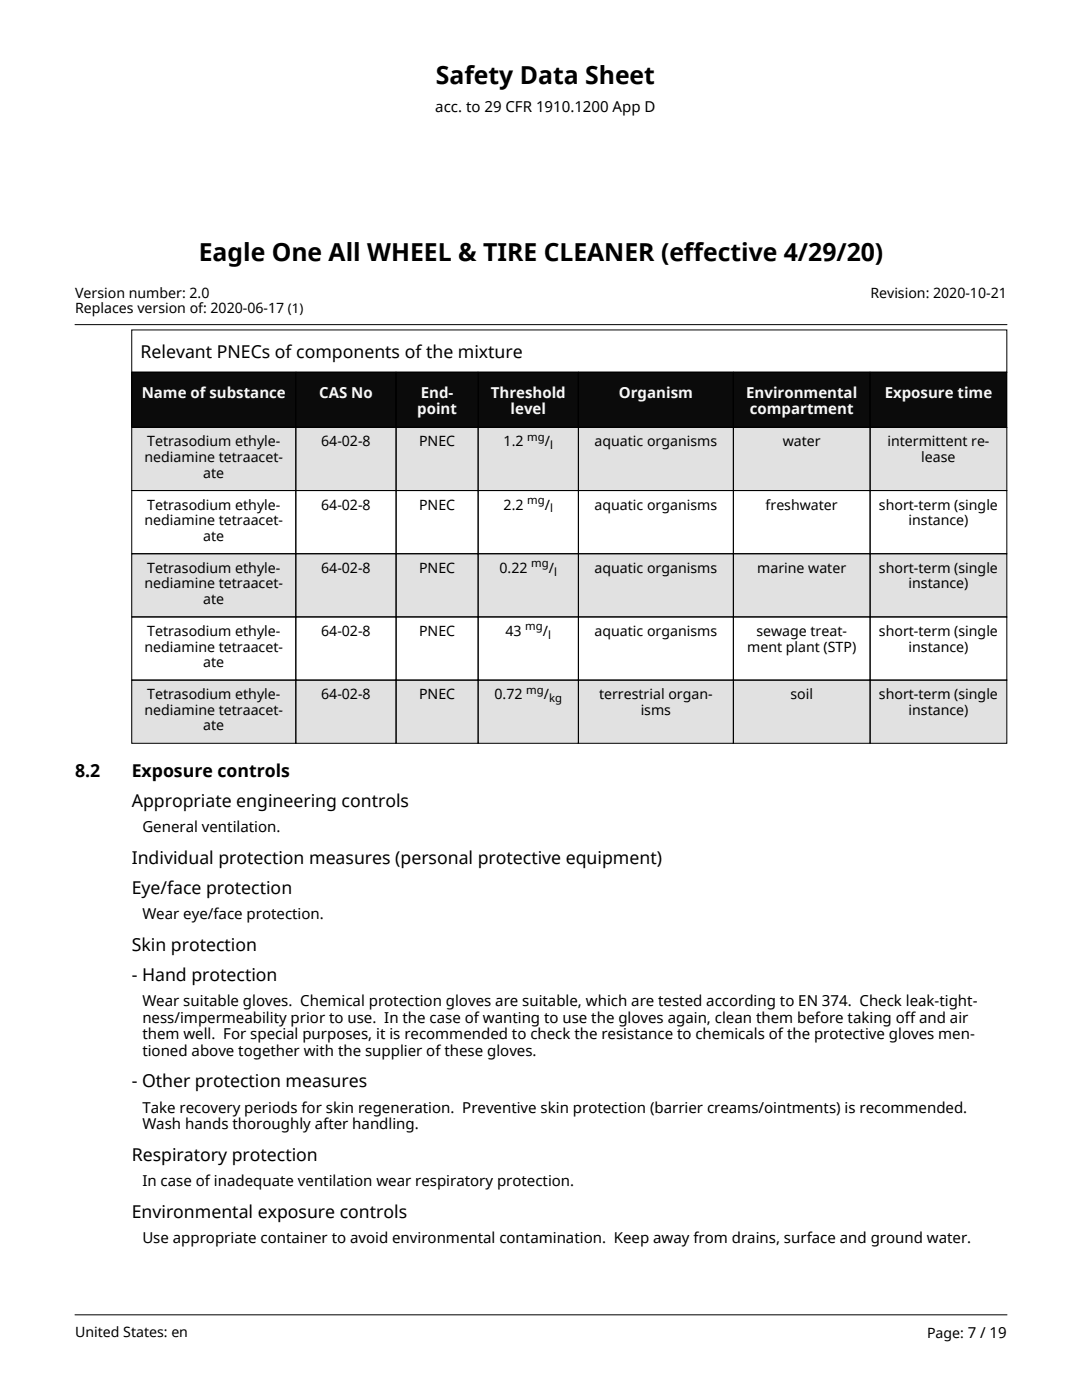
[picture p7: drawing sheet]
<svg xmlns="http://www.w3.org/2000/svg" width="216mm" height="279mm" viewBox="0 0 216 279" stroke-linecap="round" stroke-linejoin="round" font-family="sans-serif">
<defs><g id="words">
<g font-size="4.9">
<text x="87" y="16.8">Safety Data Sheet</text>
<text x="39.6" y="52.1">Eagle One All WHEEL &amp; TIRE CLEANER (effective 4/29/20)</text>
</g>
<g font-size="3.5">
<text x="28.1" y="71.5">Relevant PNECs of components of the mixture</text>
<text x="15" y="155">8.2</text>
<text x="26.3" y="155">Exposure controls</text>
<text x="26.3" y="161">Appropriate engineering controls</text>
<text x="26.3" y="172.4">Individual protection measures (personal protective equipment)</text>
<text x="26.3" y="178.4">Eye/face protection</text>
<text x="26.3" y="189.8">Skin protection</text>
<text x="26.3" y="195.7">- Hand protection</text>
<text x="26.3" y="217">- Other protection measures</text>
<text x="26.3" y="231.7">Respiratory protection</text>
<text x="26.3" y="243.1">Environmental exposure controls</text>
</g>
<g font-size="3">
<text x="86.9" y="22.3">acc. to 29 CFR 1910.1200 App D</text>
<text x="28.4" y="166.1">General ventilation.</text>
<text x="28.4" y="183.4">Wear eye/face protection.</text>
<text x="28.4" y="200.8">Wear suitable gloves. Chemical protection gloves are suitable, which are tested according to EN 374. Check leak-tight-</text>
<text x="28.4" y="204.1">ness/impermeability prior to use. In the case of wanting to use the gloves again, clean them before taking off and air</text>
<text x="28.4" y="207.4">them well. For special purposes, it is recommended to check the resistance to chemicals of the protective gloves men-</text>
<text x="28.4" y="210.7">tioned above together with the supplier of these gloves.</text>
<text x="28.4" y="222.1">Take recovery periods for skin regeneration. Preventive skin protection (barrier creams/ointments) is recommended.</text>
<text x="28.4" y="225.4">Wash hands thoroughly after handling.</text>
<text x="28.4" y="236.7">In case of inadequate ventilation wear respiratory protection.</text>
<text x="28.4" y="248.1">Use appropriate container to avoid environmental contamination. Keep away from drains, surface and ground water.</text>
</g>
<g font-size="3" fill="#f7f8fc">
<text x="28.3" y="79.4">Name of substance</text>
<text x="63.7" y="79.4">CAS No</text>
<text x="83.3" y="82.6">point</text>
<text x="84" y="79.4">End-</text>
<text x="97.9" y="79.4">Threshold</text>
<text x="101.9" y="82.6">level</text>
<text x="123.5" y="79.4">Organism</text>
<text x="148.9" y="79.4">Environmental</text>
<text x="149.6" y="82.6">compartment</text>
<text x="176.5" y="79.4">Exposure time</text>
</g>
<g font-size="2.8">
<text x="15" y="59.4">Version number: 2.0</text>
<text x="173.7" y="59.4">Revision: 2020-10-21</text>
<text x="15" y="62.5">Replaces version of: 2020-06-17 (1)</text>
<text x="29.4" y="89.1">Tetrasodium</text>
<text x="46.9" y="89.1">ethyle-</text>
<text x="64.1" y="89.1">64-02-8</text>
<text x="83.6" y="89.1">PNEC</text>
<text x="100.5" y="89.1">1.2</text>
<text x="108.7" y="89.1">/</text>
<text x="118.6" y="89.1">aquatic organisms</text>
<text x="156.2" y="89.1">water</text>
<text x="177.1" y="89.1">intermittent</text>
<text x="193.8" y="89.1">re-</text>
<text x="28.8" y="92.2">nediamine tetraacet-</text>
<text x="40.6" y="95.3">ate</text>
<text x="183.8" y="92.2">lease</text>
<text x="29.4" y="101.7">Tetrasodium ethyle-</text>
<text x="64.1" y="101.7">64-02-8</text>
<text x="83.6" y="101.7">PNEC</text>
<text x="100.5" y="101.7">2.2</text>
<text x="108.7" y="101.7">/</text>
<text x="118.6" y="101.7">aquatic organisms</text>
<text x="152.8" y="101.7">freshwater</text>
<text x="175.4" y="101.7">short-term (single</text>
<text x="28.8" y="104.8">nediamine tetraacet-</text>
<text x="40.6" y="107.9">ate</text>
<text x="181.3" y="104.8">instance)</text>
<text x="28.8" y="117.4">nediamine tetraacet-</text>
<text x="29.4" y="114.3">Tetrasodium</text>
<text x="46.9" y="114.3">ethyle-</text>
<text x="64.1" y="114.3">64-02-8</text>
<text x="83.6" y="114.3">PNEC</text>
<text x="99.7" y="114.3">0.22</text>
<text x="109.5" y="114.3">/</text>
<text x="118.6" y="114.3">aquatic organisms</text>
<text x="151.1" y="114.3">marine water</text>
<text x="175.4" y="114.3">short-term (single</text>
<text x="181.3" y="117.4">instance)</text>
<text x="40.6" y="120.5">ate</text>
<text x="28.8" y="130">nediamine tetraacet-</text>
<text x="29.4" y="126.9">Tetrasodium ethyle-</text>
<text x="64.1" y="126.9">64-02-8</text>
<text x="83.6" y="126.9">PNEC</text>
<text x="100.9" y="126.9">43</text>
<text x="108.3" y="126.9">/</text>
<text x="118.6" y="126.9">aquatic organisms</text>
<text x="149.1" y="130">ment plant (STP)</text>
<text x="150.9" y="126.9">sewage treat-</text>
<text x="175.4" y="126.9">short-term (single</text>
<text x="181.3" y="130">instance)</text>
<text x="40.6" y="133.1">ate</text>
<text x="28.8" y="142.6">nediamine tetraacet-</text>
<text x="29.4" y="139.5">Tetrasodium</text>
<text x="46.9" y="139.5">ethyle-</text>
<text x="64.1" y="139.5">64-02-8</text>
<text x="83.6" y="139.5">PNEC</text>
<text x="98.7" y="139.5">0.72</text>
<text x="108.5" y="139.5">/</text>
<text x="119.5" y="139.5">terrestrial</text>
<text x="127.8" y="142.6">isms</text>
<text x="133.4" y="139.5">organ-</text>
<text x="157.7" y="139.5">soil</text>
<text x="175.4" y="139.5">short-term (single</text>
<text x="181.3" y="142.6">instance)</text>
<text x="40.6" y="145.7">ate</text>
<text x="15" y="266.9">United States: en</text>
<text x="185" y="267.1">Page: 7 / 19</text>
</g>
<g font-size="2.3">
<text x="105.2" y="88">mg</text>
<text x="109.7" y="89.7">l</text>
<text x="105.2" y="100.6">mg</text>
<text x="109.7" y="102.3">l</text>
<text x="106" y="113.2">mg</text>
<text x="110.6" y="114.9">l</text>
<text x="104.8" y="125.8">mg</text>
<text x="109.4" y="127.5">l</text>
<text x="105" y="138.4">mg</text>
<text x="109.5" y="140.1">kg</text>
</g>
</g></defs>
<g fill="#040e12">
<path d="M26.3 74.3h32.7v11h-32.7z"/>
<path d="M59 74.3h20v11h-20z"/>
<path d="M79 74.3h16.4v11h-16.4z"/>
<path d="M95.4 74.3h20v11h-20z"/>
<path d="M115.4 74.3h30.9v11h-30.9z"/>
<path d="M146.3 74.3h27.3v11h-27.3z"/>
<path d="M173.6 74.3h27.3v11h-27.3z"/>
</g>
<g fill="#e1e1e1">
<path d="M26.3 85.3h32.7v12.6h-32.7z"/>
<path d="M59 85.3h20v12.6h-20z"/>
<path d="M79 85.3h16.4v12.6h-16.4z"/>
<path d="M95.4 85.3h20v12.6h-20z"/>
<path d="M115.4 85.3h30.9v12.6h-30.9z"/>
<path d="M146.3 85.3h27.3v12.6h-27.3z"/>
<path d="M173.6 85.3h27.3v12.6h-27.3z"/>
<path d="M26.3 110.5h32.7v12.6h-32.7z"/>
<path d="M59 110.5h20v12.6h-20z"/>
<path d="M79 110.5h16.4v12.6h-16.4z"/>
<path d="M95.4 110.5h20v12.6h-20z"/>
<path d="M115.4 110.5h30.9v12.6h-30.9z"/>
<path d="M146.3 110.5h27.3v12.6h-27.3z"/>
<path d="M173.6 110.5h27.3v12.6h-27.3z"/>
<path d="M26.3 135.7h32.7v12.6h-32.7z"/>
<path d="M59 135.7h20v12.6h-20z"/>
<path d="M79 135.7h16.4v12.6h-16.4z"/>
<path d="M95.4 135.7h20v12.6h-20z"/>
<path d="M115.4 135.7h30.9v12.6h-30.9z"/>
<path d="M146.3 135.7h27.3v12.6h-27.3z"/>
<path d="M173.6 135.7h27.3v12.6h-27.3z"/>
</g>
<g fill="none" stroke="#000" stroke-width=".2">
<path d="M26.3 65.8h174.6v8.5h-174.6zM26.3 74.3h32.7v11h-32.7zM59 74.3h20v11h-20zM79 74.3h16.4v11h-16.4zM95.4 74.3h20v11h-20zM115.4 74.3h30.9v11h-30.9zM146.3 74.3h27.3v11h-27.3zM173.6 74.3h27.3v11h-27.3zM26.3 85.3h32.7v12.6h-32.7zM26.3 97.9h32.7v12.6h-32.7zM59 85.3h20v12.6h-20zM59 97.9h20v12.6h-20z"/>
<path d="M79 85.3h16.4v12.6h-16.4zM79 97.9h16.4v12.6h-16.4zM95.4 85.3h20v12.6h-20zM95.4 97.9h20v12.6h-20zM115.4 85.3h30.9v12.6h-30.9zM115.4 97.9h30.9v12.6h-30.9zM146.3 85.3h27.3v12.6h-27.3zM146.3 97.9h27.3v12.6h-27.3zM173.6 85.3h27.3v12.6h-27.3zM173.6 97.9h27.3v12.6h-27.3zM26.3 110.5h32.7v12.6h-32.7zM59 110.5h20v12.6h-20z"/>
<path d="M79 110.5h16.4v12.6h-16.4zM95.4 110.5h20v12.6h-20zM115.4 110.5h30.9v12.6h-30.9zM146.3 110.5h27.3v12.6h-27.3zM173.6 110.5h27.3v12.6h-27.3zM26.3 123.1h32.7v12.6h-32.7zM26.3 135.7h32.7v12.6h-32.7zM59 123.1h20v12.6h-20zM59 135.7h20v12.6h-20zM79 123.1h16.4v12.6h-16.4zM79 135.7h16.4v12.6h-16.4zM95.4 123.1h20v12.6h-20z"/>
<path d="M95.4 135.7h20v12.6h-20zM115.4 123.1h30.9v12.6h-30.9zM115.4 135.7h30.9v12.6h-30.9zM146.3 123.1h27.3v12.6h-27.3zM146.3 135.7h27.3v12.6h-27.3zM173.6 123.1h27.3v12.6h-27.3zM173.6 135.7h27.3v12.6h-27.3z"/>
</g>
<g fill="#040e12">
<path d="M28.3 76.1h28.7v4.1h-28.7z"/>
<path d="M63.7 76.1h10.7v4.1h-10.7z"/>
<path d="M84 76.1h6.5v4.1h-6.5z"/>
<path d="M83.3 79.4h7.9v4.1h-7.9z"/>
<path d="M97.9 76.1h15v4.1h-15z"/>
<path d="M101.9 79.4h7v4.1h-7z"/>
<path d="M123.5 76.1h14.8v4.1h-14.8z"/>
<path d="M148.9 76.1h22.2v4.1h-22.2z"/>
<path d="M149.6 79.4h20.7v4.1h-20.7z"/>
<path d="M176.5 76.1h21.5v4.1h-21.5z"/>
</g>
<g fill="#e1e1e1">
<path d="M29.4 86.1h17.5v3.8h-17.5z"/>
<path d="M46.9 86.1h9v3.8h-9z"/>
<path d="M28.8 89.2h14.9v3.8h-14.9z"/>
<path d="M43.7 89.2h12.8v3.8h-12.8z"/>
<path d="M40.6 92.3h4.2v3.8h-4.2z"/>
<path d="M64.1 86.1h9.9v3.8h-9.9z"/>
<path d="M83.6 86.1h7.2v3.8h-7.2z"/>
<path d="M100.5 86.1h4.7v3.8h-4.7z"/>
<path d="M105.2 85.6h3.5v3h-3.5z"/>
<path d="M108.7 86.1h1v3.8h-1z"/>
<path d="M109.7 87.2h.6v3.1h-.6z"/>
<path d="M118.6 86.1h24.5v3.8h-24.5z"/>
<path d="M156.2 86.1h7.6v3.8h-7.6z"/>
<path d="M177.1 86.1h16.7v3.8h-16.7z"/>
<path d="M193.8 86.1h3.6v3.8h-3.6z"/>
<path d="M183.8 89.2h6.9v3.8h-6.9z"/>
<path d="M29.4 111.3h17.5v3.8h-17.5z"/>
<path d="M46.9 111.3h9v3.8h-9z"/>
<path d="M28.8 114.4h14.9v3.9h-14.9z"/>
<path d="M43.7 114.4h12.8v3.9h-12.8z"/>
<path d="M40.6 117.5h4.2v3.9h-4.2z"/>
<path d="M64.1 111.3h9.9v3.8h-9.9z"/>
<path d="M83.6 111.3h7.2v3.8h-7.2z"/>
<path d="M99.7 111.3h6.3v3.8h-6.3z"/>
<path d="M106 110.8h3.5v3.1h-3.5z"/>
<path d="M109.5 111.3h1.1v3.8h-1.1z"/>
<path d="M110.6 112.5h.5v3h-.5z"/>
<path d="M118.6 111.3h24.5v3.8h-24.5z"/>
<path d="M151.1 111.3h17.8v3.8h-17.8z"/>
<path d="M175.4 111.3h23.7v3.8h-23.7z"/>
<path d="M181.3 114.4h11.9v3.9h-11.9z"/>
<path d="M29.4 136.5h17.5v3.9h-17.5z"/>
<path d="M46.9 136.5h9v3.9h-9z"/>
<path d="M28.8 139.6h14.9v3.9h-14.9z"/>
<path d="M43.7 139.6h12.8v3.9h-12.8z"/>
<path d="M40.6 142.7h4.2v3.9h-4.2z"/>
<path d="M64.1 136.5h9.9v3.9h-9.9z"/>
<path d="M83.6 136.5h7.2v3.9h-7.2z"/>
<path d="M98.7 136.5h6.3v3.9h-6.3z"/>
<path d="M105 136h3.5v3.1h-3.5z"/>
<path d="M108.5 136.5h1v3.9h-1z"/>
<path d="M109.5 137.7h2.6v3.1h-2.6z"/>
<path d="M119.5 136.5h13.9v3.9h-13.9z"/>
<path d="M133.4 136.5h8.8v3.9h-8.8z"/>
<path d="M127.8 139.6h6.1v3.9h-6.1z"/>
<path d="M157.7 136.5h4.5v3.9h-4.5z"/>
<path d="M175.4 136.5h23.7v3.9h-23.7z"/>
<path d="M181.3 139.6h11.9v3.9h-11.9z"/>
</g>
<path d="M15 64.8h185.9M15 262.4h185.9" fill="none" stroke="#000" stroke-width=".2"/>
<use href="#words"/>
</svg>
